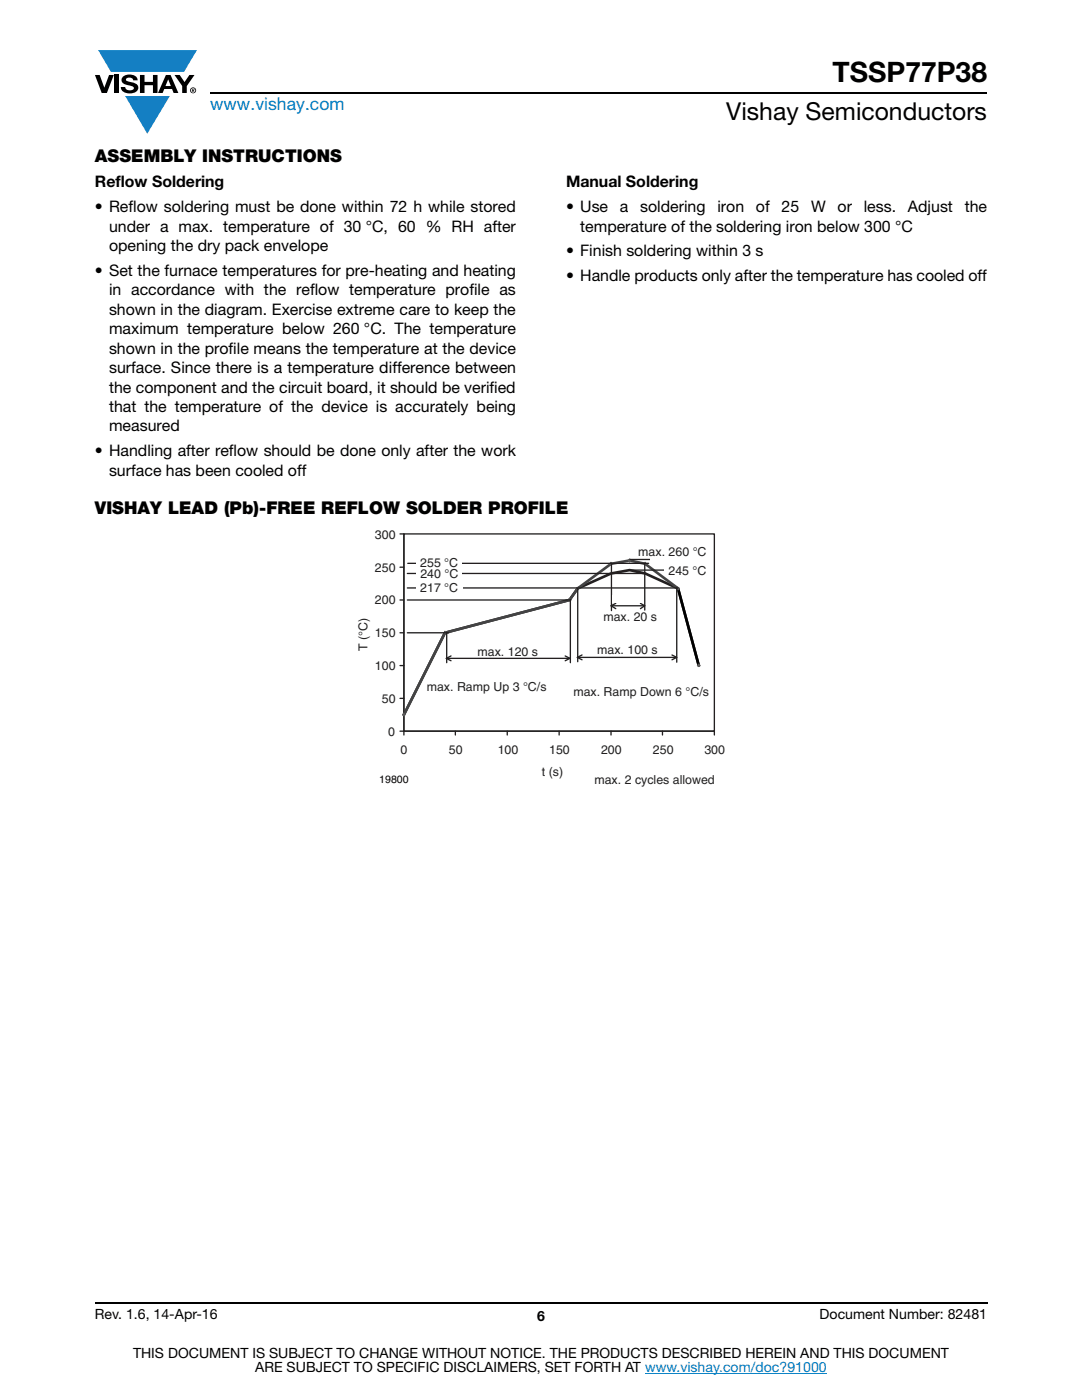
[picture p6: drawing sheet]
<svg xmlns="http://www.w3.org/2000/svg" width="216mm" height="279mm" viewBox="0 0 216 279" stroke-linecap="round" stroke-linejoin="round" font-family="sans-serif">
<defs><g id="words">
<text font-size="5.6" x="166.1" y="16.4">TSSP77P38</text>
<text font-size="4.9" x="144.9" y="24">Vishay Semiconductors</text>
<text font-size="3.5" fill="#007ec4" x="42" y="21.9">www.vishay.com</text>
<g font-size="3.5">
<text x="18.9" y="32.3">ASSEMBLY INSTRUCTIONS</text>
<text x="18.9" y="102.6">VISHAY LEAD (Pb)-FREE REFLOW SOLDER PROFILE</text>
</g>
<g font-size="3.2">
<text x="18.9" y="37.4">Reflow Soldering</text>
<text x="112.9" y="37.4">Manual Soldering</text>
<text x="18.9" y="42.3">• Reflow soldering must be done within 72 h while stored</text>
<text x="21.8" y="46.2">under a max. temperature of 30 °C, 60 % RH after</text>
<text x="112.9" y="42.3">• Use</text>
<text x="115.8" y="46.2">temperature of the soldering iron below 300 °C</text>
<text x="123.7" y="42.3">a</text>
<text x="127.8" y="42.3">soldering</text>
<text x="143.2" y="42.3">iron</text>
<text x="150.8" y="42.3">of</text>
<text x="156" y="42.3">25</text>
<text x="161.8" y="42.3">W</text>
<text x="167.1" y="42.3">or</text>
<text x="172.4" y="42.3">less.</text>
<text x="181.2" y="42.3">Adjust</text>
<text x="192.5" y="42.3">the</text>
<text x="21.8" y="50.1">opening the dry pack envelope</text>
<text x="112.9" y="51.2">• Finish soldering within 3 s</text>
<text x="18.9" y="55">• Set the furnace temperatures for pre-heating and heating</text>
<text x="21.8" y="58.9">in accordance with the reflow temperature profile as</text>
<text x="112.9" y="56.1">• Handle products only after the temperature has cooled off</text>
<text x="21.8" y="62.8">shown in the diagram. Exercise extreme care to keep the</text>
<text x="21.8" y="66.7">maximum temperature below 260 °C. The temperature</text>
<text x="21.8" y="70.6">shown in the profile means the temperature at the device</text>
<text x="21.8" y="74.4">surface. Since there is a temperature difference between</text>
<text x="21.8" y="78.3">the component and the circuit board, it should be verified</text>
<text x="21.8" y="82.2">that the temperature of the device is accurately being</text>
<text x="21.8" y="86.1">measured</text>
<text x="18.9" y="91">• Handling after reflow should be done only after the work</text>
<text x="21.8" y="94.9">surface has been cooled off</text>
</g>
<g font-size="2.8">
<text x="18.9" y="263.3">Rev. 1.6, 14-Apr-16</text>
<text x="107.2" y="263.6">6</text>
<text x="163.6" y="263.3">Document Number: 82481</text>
<text x="26.5" y="271">THIS DOCUMENT IS SUBJECT TO CHANGE WITHOUT NOTICE. THE PRODUCTS DESCRIBED HEREIN AND THIS DOCUMENT</text>
<text x="50.9" y="273.8">ARE SUBJECT TO SPECIFIC DISCLAIMERS, SET FORTH AT www.vishay.com/doc?91000</text>
</g>
<g font-size="2.5" fill="#231f20">
<text x="74.8" y="107.5">300</text>
<text x="83.9" y="113.2">255 °C</text>
<text x="127.4" y="111.1">max. 260 °C</text>
<text x="74.8" y="114.1">250</text>
<text x="83.9" y="118.1">217 °C</text>
<text x="83.9" y="115.4">240 °C</text>
<text x="133.4" y="114.7">245 °C</text>
<text x="74.8" y="120.6">200</text>
<text x="120.4" y="124">max. 20 s</text>
<text x="73.3" y="129.9" transform="rotate(-90 73.3 129.9)">T (°C)</text>
<text x="74.8" y="127.2">150</text>
<text x="95.3" y="130.9">max. 120 s</text>
<text x="119.2" y="130.6">max. 100 s</text>
<text x="74.8" y="133.7">100</text>
<text x="85.2" y="137.9">max. Ramp Up 3 °C/s</text>
<text x="76.2" y="140.2">50</text>
<text x="114.4" y="139">max. Ramp Down 6 °C/s</text>
<text x="77.5" y="146.8">0</text>
<text x="79.9" y="150.5">0</text>
<text x="89.6" y="150.5">50</text>
<text x="99.3" y="150.5">100</text>
<text x="108.1" y="154.9">t (s)</text>
<text x="109.6" y="150.5">150</text>
<text x="119.9" y="150.5">200</text>
<text x="130.3" y="150.5">250</text>
<text x="140.6" y="150.5">300</text>
<text x="118.6" y="156.5">max. 2 cycles allowed</text>
</g>
<text font-size="2.1" fill="#040503" x="75.7" y="156.3">19800</text>
</g></defs>
<g fill="#147fc3">
<path d="M19.6 10h19.7l-2.6 4.3h-1.1h-13.5z"/>
<path d="M25 19.2h8.9l-4.5 7.5z"/>
</g>
<g fill="#000">
<path d="M18.9 15h1l.9 2.5 1-2.5h.9l-1.4 3.6h-1zM22.9 15h.9v3.6h-.9zM24.6 15.3a2.1 2.1 0 0 1 2.8 .3l.1 .4h-.9a.79 .79 0 0 0-.7-.5 .79 .79 0 0 0-.8 .4l.3 .3 1 .2a1.08 1.08 0 0 1 1.2 1 1.08 1.08 0 0 1-1.1 1.2 1.73 1.73 0 0 1-2.4-1.2h.9a.96 .96 0 0 0 .8 .6 .96 .96 0 0 0 .9-.4 1.31 1.31 0 0 0-1.2-.6 1.03 1.03 0 0 1-1.1-.6 1.03 1.03 0 0 1 .2-1.1zM27.9 15h.9v1.3h1.7v-1.3h.9v3.6h-.9v-1.6h-1.7v1.6h-.9zM34.8 15h1.1l.9 1.4 1-1.4h1l-1.5 2.2v1.4h-.9v-1.4z"/>
<path d="M33.6 15.9l.5 1.3h-1.1zM33.1 15l-1.6 3.6h1l.3-.8h1.5l.3 .8h1l-1.6-3.6z"/>
<path d="M38.4 17.8h.2v.2h-.2zM38.3 17.7v.7h.1v-.3l.4 .3-.2-.3 .2-.2-.1-.2z"/>
<path d="M38.1 18a.46 .46 0 0 1 .9 0 .46 .46 0 0 1-.9 0zM37.9 18a.6 .6 0 0 0 1.2 0 .6 .6 0 0 0-1.2 0z"/>
</g>
<path d="M42 18.6h155M18.9 260h178.1" fill="none" stroke="#000" stroke-width=".36"/>
<path d="M128.7 274h36.3" fill="none" stroke="#007ec4" stroke-width=".2"/>
<path d="M71.2 105.4h73.5v51.7h-73.5z" fill="#fff"/>
<path d="M80.6 119.7h61.9M80.6 113.2h61.9M80.6 106.6h61.9M80.6 139.4h61.9M80.6 132.8h61.9M80.6 126.3h61.9" fill="none" stroke="#fff" stroke-width=".26"/>
<g fill="none" stroke="#231f20" stroke-width=".26">
<path d="M79.8 106.6h.8v40.1M79.8 119.7h.8M79.8 113.2h.8M80.6 106.6h61.9v39.3h-61.9zM79.8 139.4h.8M79.8 132.8h.8M79.8 126.3h.8M79.8 145.9h62.7v.8M90.9 145.9v.8M101.2 145.9v.8M111.6 145.9v.8M121.9 145.9v.8"/>
<path d="M132.2 145.9v.8"/>
</g>
<path d="M139.4 132.8l-4.1-15.4-6.6-3-3.1-.6-3.7 .6-6.6 3-1.7 2.3-24.8 6.6-8.2 16.3" fill="none" stroke="#231f20" stroke-width=".53"/>
<path d="M135.3 117.4l-6.6-4.9-3.1-.6-3.7 .6-6.6 4.9-1.7 2.3-24.8 6.6-8.2 16.3" fill="none" stroke="#434445" stroke-width=".53"/>
<path d="M135.3 117.4l4.1 15.4" fill="none" stroke="#000" stroke-width=".53"/>
<path d="M80.6 142.4l.2 .2-.2 .2-.3-.2z" fill-rule="evenodd" fill="#57585a"/>
<path d="M80.6 142.4l.2 .2-.2 .2-.3-.2z" fill="none" stroke="#57585a" stroke-width=".26"/>
<path d="M88.8 126l.2 .3-.2 .2-.2-.2z" fill-rule="evenodd" fill="#57585a"/>
<path d="M88.8 126l.2 .3-.2 .2-.2-.2z" fill="none" stroke="#57585a" stroke-width=".26"/>
<path d="M113.6 119.5l.3 .2-.3 .2-.2-.2z" fill-rule="evenodd" fill="#57585a"/>
<path d="M113.6 119.5l.3 .2-.3 .2-.2-.2z" fill="none" stroke="#57585a" stroke-width=".26"/>
<path d="M115 117.4l.3-.2 .2 .2-.2 .3z" fill-rule="evenodd" fill="#57585a"/>
<path d="M115 117.4l.3-.2 .2 .2-.2 .3z" fill="none" stroke="#57585a" stroke-width=".26"/>
<path d="M121.9 112.2l.2 .3-.2 .2-.2-.2z" fill-rule="evenodd" fill="#57585a"/>
<path d="M121.9 112.2l.2 .3-.2 .2-.2-.2z" fill="none" stroke="#57585a" stroke-width=".26"/>
<path d="M125.6 111.6l.3 .3-.3 .2-.2-.2z" fill-rule="evenodd" fill="#57585a"/>
<path d="M125.6 111.6l.3 .3-.3 .2-.2-.2z" fill="none" stroke="#57585a" stroke-width=".26"/>
<path d="M128.7 112.2l.2 .3-.2 .2-.2-.2z" fill-rule="evenodd" fill="#57585a"/>
<path d="M128.7 112.2l.2 .3-.2 .2-.2-.2z" fill="none" stroke="#57585a" stroke-width=".26"/>
<path d="M135.3 117.2l.3 .2-.3 .3-.2-.3z" fill-rule="evenodd" fill="#57585a"/>
<path d="M135.3 117.2l.3 .2-.3 .3-.2-.3z" fill="none" stroke="#57585a" stroke-width=".26"/>
<path d="M139.4 132.5l.3 .3-.3 .2-.2-.2z" fill-rule="evenodd" fill="#57585a"/>
<path d="M139.4 132.5l.3 .3-.3 .2-.2-.2z" fill="none" stroke="#57585a" stroke-width=".26"/>
<path d="M81.3 119.7h32.6M81.3 114.4h47.6M81.4 112.4h48M125.7 113.8h10.5M125.7 111.7h10.5M81.3 126.3h8.3" fill="none" stroke="#231f20" stroke-width=".26"/>
<g fill="#fff">
<path d="M83 111.6h9v1.5h-9z"/>
<path d="M83 113.8h9.1v1.4h-9.1z"/>
<path d="M132.4 113h4.4v1.4h-4.4z"/>
<path d="M129.7 111h7.8v1.5h-7.8z"/>
</g>
<path d="M113.8 119.6v12.7M115.3 117.4v14.7M135 117.3v14.9M89 131.4h24.7M89.1 126.3v6M90 130.9l-1 .5 1 .5M112.8 130.9l.9 .5-.9 .5M115.2 131.2h19.8M116.1 130.7l-.9 .5 .9 .5M134.1 130.7l.9 .5-.9 .5" fill="none" stroke="#231f20" stroke-width=".26"/>
<path d="M121.1 129.2h8.9v1.5h-8.9z" fill="#fff"/>
<path d="M81.3 117.3h54" fill="none" stroke="#231f20" stroke-width=".26"/>
<path d="M83 116.6h9.3v1.4h-9.3z" fill="#fff"/>
<path d="M122 112.4v9.5M128.7 112.5v9.3M121.9 120.9h6.8M122.9 120.4l-1 .5 1 .6M127.8 120.4l.9 .5-.9 .6" fill="none" stroke="#231f20" stroke-width=".26"/>
<path d="M122.2 118.8h6.2v1.4h-6.2z" fill="#fff"/>
<use href="#words"/>
</svg>
